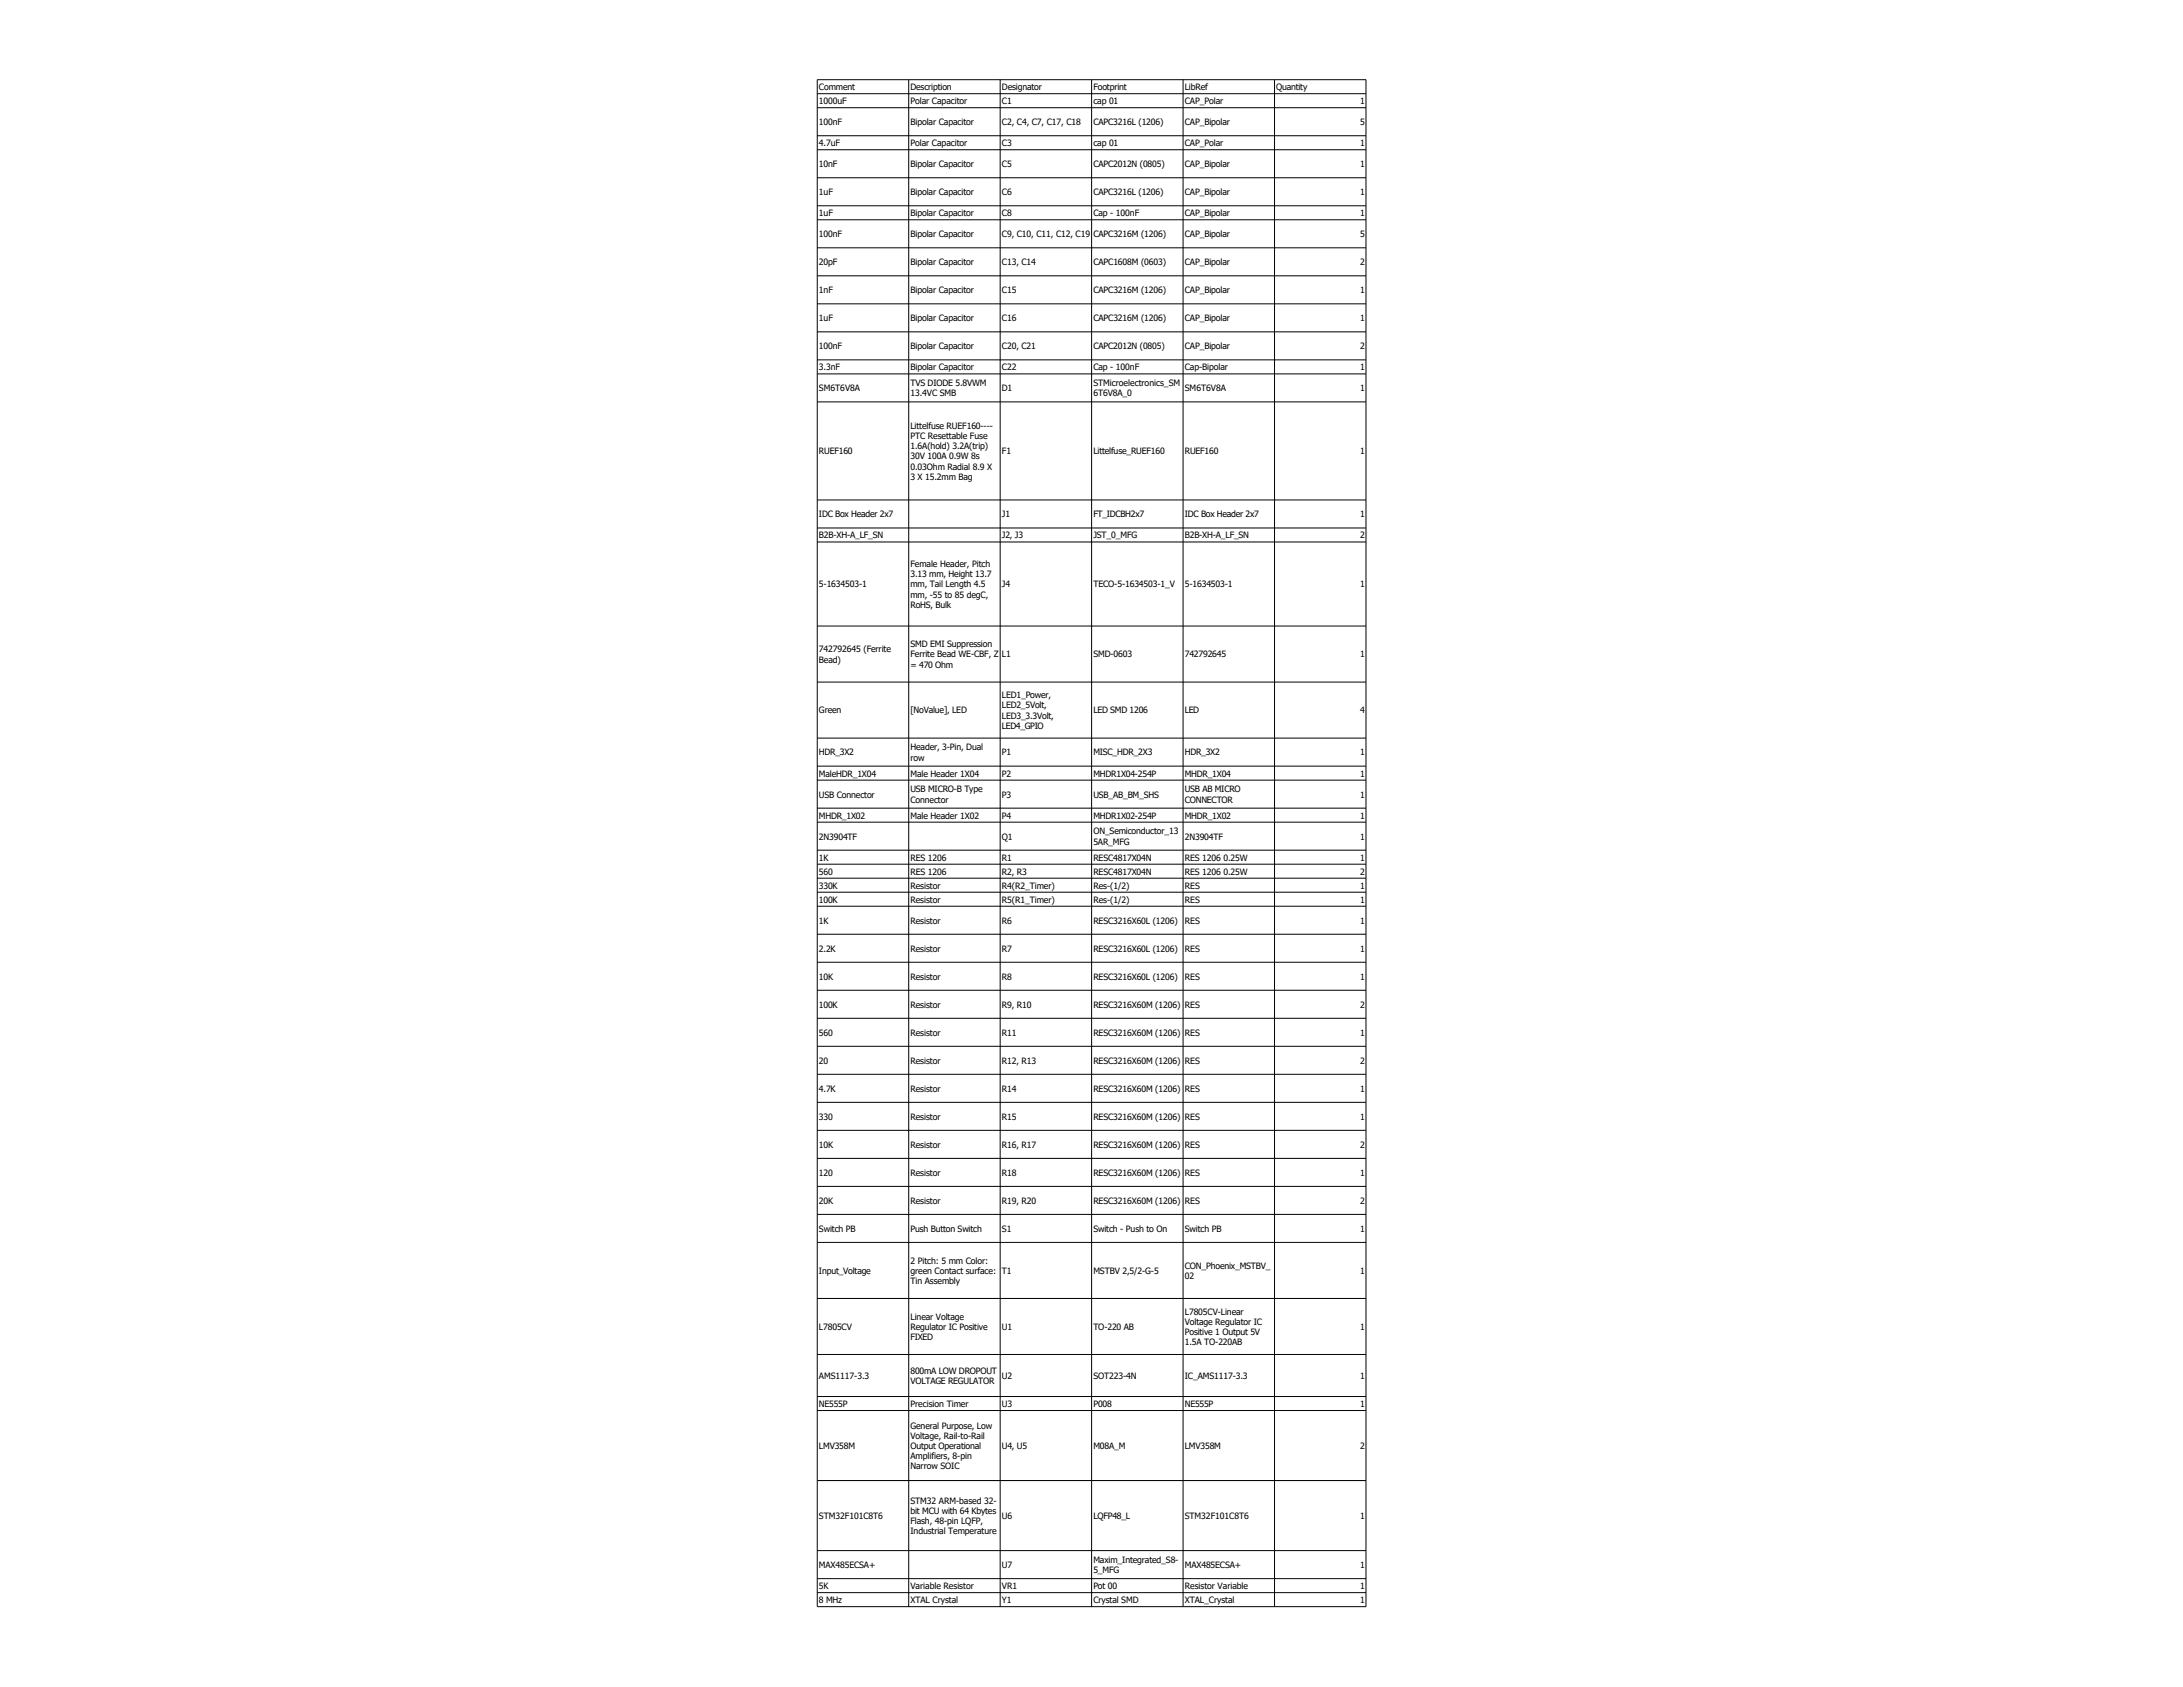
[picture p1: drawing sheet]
<svg xmlns="http://www.w3.org/2000/svg" width="279mm" height="216mm" viewBox="0 0 279 216" stroke-linecap="round" stroke-linejoin="round" font-family="sans-serif">
<defs><g id="words">
<g font-size="1.1">
<text x="104.8" y="11.5">Comment</text>
<text x="116.5" y="11.5">Description</text>
<text x="128.2" y="11.5">Designator</text>
<text x="139.9" y="11.5">Footprint</text>
<text x="151.6" y="11.5">LibRef</text>
<text x="163.3" y="11.5">Quantity</text>
<text x="104.8" y="13.3">1000uF</text>
<text x="104.8" y="16">100nF</text>
<text x="116.5" y="13.3">Polar Capacitor</text>
<text x="116.5" y="16">Bipolar Capacitor</text>
<text x="128.2" y="13.3">C1</text>
<text x="128.2" y="16">C2, C4, C7, C17, C18</text>
<text x="139.9" y="13.3">cap 01</text>
<text x="139.9" y="16">CAPC3216L (1206)</text>
<text x="151.6" y="13.3">CAP_Polar</text>
<text x="151.6" y="16">CAP_Bipolar</text>
<text x="174.1" y="13.3">1</text>
<text x="174.1" y="16">5</text>
<text x="104.8" y="18.7">4.7uF</text>
<text x="104.8" y="21.4">10nF</text>
<text x="116.5" y="18.7">Polar Capacitor</text>
<text x="116.5" y="21.4">Bipolar Capacitor</text>
<text x="128.2" y="18.7">C3</text>
<text x="128.2" y="21.4">C5</text>
<text x="139.9" y="18.7">cap 01</text>
<text x="139.9" y="21.4">CAPC2012N (0805)</text>
<text x="151.6" y="18.7">CAP_Polar</text>
<text x="151.6" y="21.4">CAP_Bipolar</text>
<text x="174.1" y="18.7">1</text>
<text x="174.1" y="21.4">1</text>
<text x="104.8" y="25">1uF</text>
<text x="104.8" y="27.7">1uF</text>
<text x="116.5" y="25">Bipolar Capacitor</text>
<text x="116.5" y="27.7">Bipolar Capacitor</text>
<text x="128.2" y="25">C6</text>
<text x="128.2" y="27.7">C8</text>
<text x="139.9" y="25">CAPC3216L (1206)</text>
<text x="139.9" y="27.7">Cap - 100nF</text>
<text x="151.6" y="25">CAP_Bipolar</text>
<text x="151.6" y="27.7">CAP_Bipolar</text>
<text x="174.1" y="25">1</text>
<text x="174.1" y="27.7">1</text>
<text x="104.8" y="30.4">100nF</text>
<text x="104.8" y="33.9">20pF</text>
<text x="116.5" y="30.4">Bipolar Capacitor</text>
<text x="116.5" y="33.9">Bipolar Capacitor</text>
<text x="128.2" y="30.4">C9, C10, C11, C12, C19</text>
<text x="128.2" y="33.9">C13, C14</text>
<text x="139.9" y="30.4">CAPC3216M (1206)</text>
<text x="139.9" y="33.9">CAPC1608M (0603)</text>
<text x="151.6" y="30.4">CAP_Bipolar</text>
<text x="151.6" y="33.9">CAP_Bipolar</text>
<text x="174.1" y="30.4">5</text>
<text x="174.1" y="33.9">2</text>
<text x="104.8" y="37.5">1nF</text>
<text x="104.8" y="41.1">1uF</text>
<text x="116.5" y="37.5">Bipolar Capacitor</text>
<text x="116.5" y="41.1">Bipolar Capacitor</text>
<text x="128.2" y="37.5">C15</text>
<text x="128.2" y="41.1">C16</text>
<text x="139.9" y="37.5">CAPC3216M (1206)</text>
<text x="139.9" y="41.1">CAPC3216M (1206)</text>
<text x="151.6" y="37.5">CAP_Bipolar</text>
<text x="151.6" y="41.1">CAP_Bipolar</text>
<text x="174.1" y="37.5">1</text>
<text x="174.1" y="41.1">1</text>
<text x="104.8" y="44.7">100nF</text>
<text x="104.8" y="47.4">3.3nF</text>
<text x="116.5" y="44.7">Bipolar Capacitor</text>
<text x="116.5" y="47.4">Bipolar Capacitor</text>
<text x="128.2" y="44.7">C20, C21</text>
<text x="128.2" y="47.4">C22</text>
<text x="139.9" y="44.7">CAPC2012N (0805)</text>
<text x="139.9" y="47.4">Cap - 100nF</text>
<text x="151.6" y="44.7">CAP_Bipolar</text>
<text x="151.6" y="47.4">Cap-Bipolar</text>
<text x="174.1" y="44.7">2</text>
<text x="174.1" y="47.4">1</text>
<text x="104.8" y="50.1">SM6T6V8A</text>
<text x="116.5" y="49.4">TVS DIODE 5.8VWM</text>
<text x="116.5" y="50.7">13.4VC SMB</text>
<text x="128.2" y="50.1">D1</text>
<text x="139.9" y="49.4">STMicroelectronics_SM</text>
<text x="139.9" y="50.7">6T6V8A_0</text>
<text x="151.6" y="50.1">SM6T6V8A</text>
<text x="174.1" y="50.1">1</text>
<text x="104.8" y="58.1">RUEF160</text>
<text x="116.5" y="54.9">Littelfuse RUEF160----</text>
<text x="116.5" y="56.2">PTC Resettable Fuse</text>
<text x="116.5" y="57.5">1.6A(hold) 3.2A(trip)</text>
<text x="116.5" y="58.8">30V 100A 0.9W 8s</text>
<text x="128.2" y="58.1">F1</text>
<text x="139.9" y="58.1">Littelfuse_RUEF160</text>
<text x="151.6" y="58.1">RUEF160</text>
<text x="174.1" y="58.1">1</text>
<text x="116.5" y="60.1">0.03Ohm Radial 8.9 X</text>
<text x="116.5" y="61.4">3 X 15.2mm Bag</text>
<text x="104.8" y="66.2">IDC Box Header 2x7</text>
<text x="104.8" y="68.9">B2B-XH-A_LF_SN</text>
<text x="128.2" y="66.2">J1</text>
<text x="128.2" y="68.9">J2, J3</text>
<text x="139.9" y="66.2">FT_IDCBH2x7</text>
<text x="139.9" y="68.9">JST_0_MFG</text>
<text x="151.6" y="66.2">IDC Box Header 2x7</text>
<text x="151.6" y="68.9">B2B-XH-A_LF_SN</text>
<text x="174.1" y="66.2">1</text>
<text x="174.1" y="68.9">2</text>
<text x="104.8" y="75.2">5-1634503-1</text>
<text x="116.5" y="72.6">Female Header, Pitch</text>
<text x="116.5" y="73.9">3.13 mm, Height 13.7</text>
<text x="116.5" y="75.2">mm, Tail Length 4.5</text>
<text x="116.5" y="76.5">mm, -55 to 85 degC,</text>
<text x="116.5" y="77.8">RoHS, Bulk</text>
<text x="128.2" y="75.2">J4</text>
<text x="139.9" y="75.2">TECO-5-1634503-1_V</text>
<text x="151.6" y="75.2">5-1634503-1</text>
<text x="174.1" y="75.2">1</text>
<text x="104.8" y="83.5">742792645 (Ferrite</text>
<text x="116.5" y="82.8">SMD EMI Suppression</text>
<text x="104.8" y="84.8">Bead)</text>
<text x="116.5" y="84.1">Ferrite Bead WE-CBF, Z</text>
<text x="116.5" y="85.4">= 470 Ohm</text>
<text x="128.2" y="84.1">L1</text>
<text x="128.2" y="89.4">LED1_Power,</text>
<text x="139.9" y="84.1">SMD-0603</text>
<text x="151.6" y="84.1">742792645</text>
<text x="174.1" y="84.1">1</text>
<text x="104.8" y="91.3">Green</text>
<text x="116.5" y="91.3">[NoValue], LED</text>
<text x="128.2" y="90.7">LED2_5Volt,</text>
<text x="128.2" y="92">LED3_3.3Volt,</text>
<text x="128.2" y="93.3">LED4_GPIO</text>
<text x="139.9" y="91.3">LED SMD 1206</text>
<text x="151.6" y="91.3">LED</text>
<text x="174.1" y="91.3">4</text>
<text x="104.8" y="96.7">HDR_3X2</text>
<text x="104.8" y="99.4">MaleHDR_1X04</text>
<text x="116.5" y="96">Header, 3-Pin, Dual</text>
<text x="116.5" y="97.3">row</text>
<text x="116.5" y="99.4">Male Header 1X04</text>
<text x="116.5" y="101.4">USB MICRO-B Type</text>
<text x="128.2" y="96.7">P1</text>
<text x="128.2" y="99.4">P2</text>
<text x="139.9" y="96.7">MISC_HDR_2X3</text>
<text x="139.9" y="99.4">MHDR1X04-254P</text>
<text x="151.6" y="96.7">HDR_3X2</text>
<text x="151.6" y="99.4">MHDR_1X04</text>
<text x="151.6" y="101.4">USB AB MICRO</text>
<text x="174.1" y="96.7">1</text>
<text x="174.1" y="99.4">1</text>
<text x="104.8" y="102.1">USB Connector</text>
<text x="104.8" y="104.8">MHDR_1X02</text>
<text x="104.8" y="107.4">2N3904TF</text>
<text x="116.5" y="102.7">Connector</text>
<text x="116.5" y="104.8">Male Header 1X02</text>
<text x="128.2" y="102.1">P3</text>
<text x="128.2" y="104.8">P4</text>
<text x="128.2" y="107.4">Q1</text>
<text x="139.9" y="102.1">USB_AB_BM_SHS</text>
<text x="139.9" y="104.8">MHDR1X02-254P</text>
<text x="139.9" y="106.8">ON_Semiconductor_13</text>
<text x="151.6" y="102.7">CONNECTOR</text>
<text x="151.6" y="104.8">MHDR_1X02</text>
<text x="151.6" y="107.4">2N3904TF</text>
<text x="174.1" y="102.1">1</text>
<text x="174.1" y="104.8">1</text>
<text x="174.1" y="107.4">1</text>
<text x="104.8" y="110.1">1K</text>
<text x="104.8" y="111.9">560</text>
<text x="104.8" y="113.7">330K</text>
<text x="116.5" y="110.1">RES 1206</text>
<text x="116.5" y="111.9">RES 1206</text>
<text x="116.5" y="113.7">Resistor</text>
<text x="128.2" y="110.1">R1</text>
<text x="128.2" y="111.9">R2, R3</text>
<text x="128.2" y="113.7">R4(R2_Timer)</text>
<text x="139.9" y="108.1">5AR_MFG</text>
<text x="139.9" y="110.1">RESC4817X04N</text>
<text x="139.9" y="111.9">RESC4817X04N</text>
<text x="139.9" y="113.7">Res-(1/2)</text>
<text x="151.6" y="110.1">RES 1206 0.25W</text>
<text x="151.6" y="111.9">RES 1206 0.25W</text>
<text x="151.6" y="113.7">RES</text>
<text x="174.1" y="110.1">1</text>
<text x="174.1" y="111.9">2</text>
<text x="174.1" y="113.7">1</text>
<text x="104.8" y="115.5">100K</text>
<text x="104.8" y="118.2">1K</text>
<text x="116.5" y="115.5">Resistor</text>
<text x="116.5" y="118.2">Resistor</text>
<text x="128.2" y="115.5">R5(R1_Timer)</text>
<text x="128.2" y="118.2">R6</text>
<text x="139.9" y="115.5">Res-(1/2)</text>
<text x="139.9" y="118.2">RESC3216X60L (1206)</text>
<text x="151.6" y="115.5">RES</text>
<text x="151.6" y="118.2">RES</text>
<text x="174.1" y="115.5">1</text>
<text x="174.1" y="118.2">1</text>
<text x="104.8" y="121.8">2.2K</text>
<text x="104.8" y="125.4">10K</text>
<text x="116.5" y="121.8">Resistor</text>
<text x="116.5" y="125.4">Resistor</text>
<text x="128.2" y="121.8">R7</text>
<text x="128.2" y="125.4">R8</text>
<text x="139.9" y="121.8">RESC3216X60L (1206)</text>
<text x="139.9" y="125.4">RESC3216X60L (1206)</text>
<text x="151.6" y="121.8">RES</text>
<text x="151.6" y="125.4">RES</text>
<text x="174.1" y="121.8">1</text>
<text x="174.1" y="125.4">1</text>
<text x="104.8" y="129">100K</text>
<text x="116.5" y="129">Resistor</text>
<text x="128.2" y="129">R9, R10</text>
<text x="139.9" y="129">RESC3216X60M (1206)</text>
<text x="151.6" y="129">RES</text>
<text x="174.1" y="129">2</text>
<text x="104.8" y="132.5">560</text>
<text x="104.8" y="136.1">20</text>
<text x="116.5" y="132.5">Resistor</text>
<text x="116.5" y="136.1">Resistor</text>
<text x="128.2" y="132.5">R11</text>
<text x="128.2" y="136.1">R12, R13</text>
<text x="139.9" y="132.5">RESC3216X60M (1206)</text>
<text x="139.9" y="136.1">RESC3216X60M (1206)</text>
<text x="151.6" y="132.5">RES</text>
<text x="151.6" y="136.1">RES</text>
<text x="174.1" y="132.5">1</text>
<text x="174.1" y="136.1">2</text>
<text x="104.8" y="139.7">4.7K</text>
<text x="104.8" y="143.3">330</text>
<text x="116.5" y="139.7">Resistor</text>
<text x="116.5" y="143.3">Resistor</text>
<text x="128.2" y="139.7">R14</text>
<text x="128.2" y="143.3">R15</text>
<text x="139.9" y="139.7">RESC3216X60M (1206)</text>
<text x="139.9" y="143.3">RESC3216X60M (1206)</text>
<text x="151.6" y="139.7">RES</text>
<text x="151.6" y="143.3">RES</text>
<text x="174.1" y="139.7">1</text>
<text x="174.1" y="143.3">1</text>
<text x="104.8" y="146.9">10K</text>
<text x="116.5" y="146.9">Resistor</text>
<text x="128.2" y="146.9">R16, R17</text>
<text x="139.9" y="146.9">RESC3216X60M (1206)</text>
<text x="151.6" y="146.9">RES</text>
<text x="174.1" y="146.9">2</text>
<text x="104.8" y="150.5">120</text>
<text x="104.8" y="154.1">20K</text>
<text x="116.5" y="150.5">Resistor</text>
<text x="116.5" y="154.1">Resistor</text>
<text x="128.2" y="150.5">R18</text>
<text x="128.2" y="154.1">R19, R20</text>
<text x="139.9" y="150.5">RESC3216X60M (1206)</text>
<text x="139.9" y="154.1">RESC3216X60M (1206)</text>
<text x="151.6" y="150.5">RES</text>
<text x="151.6" y="154.1">RES</text>
<text x="174.1" y="150.5">1</text>
<text x="174.1" y="154.1">2</text>
<text x="104.8" y="157.6">Switch PB</text>
<text x="116.5" y="157.6">Push Button Switch</text>
<text x="116.5" y="161.7">2 Pitch: 5 mm Color:</text>
<text x="128.2" y="157.6">S1</text>
<text x="139.9" y="157.6">Switch - Push to On</text>
<text x="151.6" y="157.6">Switch PB</text>
<text x="174.1" y="157.6">1</text>
<text x="104.8" y="163">Input_Voltage</text>
<text x="116.5" y="163">green Contact surface:</text>
<text x="116.5" y="164.3">Tin Assembly</text>
<text x="128.2" y="163">T1</text>
<text x="139.9" y="163">MSTBV 2,5/2-G-5</text>
<text x="151.6" y="162.4">CON_Phoenix_MSTBV_</text>
<text x="151.6" y="163.7">02</text>
<text x="174.1" y="163">1</text>
<text x="104.8" y="170.2">L7805CV</text>
<text x="116.5" y="168.9">Linear Voltage</text>
<text x="116.5" y="170.2">Regulator IC Positive</text>
<text x="116.5" y="171.5">FIXED</text>
<text x="128.2" y="170.2">U1</text>
<text x="139.9" y="170.2">TO-220 AB</text>
<text x="151.6" y="168.2">L7805CV-Linear</text>
<text x="151.6" y="169.5">Voltage Regulator IC</text>
<text x="151.6" y="170.8">Positive 1 Output 5V</text>
<text x="151.6" y="172.1">1.5A TO-220AB</text>
<text x="174.1" y="170.2">1</text>
<text x="104.8" y="176.5">AMS1117-3.3</text>
<text x="116.5" y="175.8">800mA LOW DROPOUT</text>
<text x="116.5" y="177.1">VOLTAGE REGULATOR</text>
<text x="128.2" y="176.5">U2</text>
<text x="139.9" y="176.5">SOT223-4N</text>
<text x="151.6" y="176.5">IC_AMS1117-3.3</text>
<text x="174.1" y="176.5">1</text>
<text x="104.8" y="180.1">NE555P</text>
<text x="104.8" y="185.4">LMV358M</text>
<text x="116.5" y="180.1">Precision Timer</text>
<text x="116.5" y="182.8">General Purpose, Low</text>
<text x="116.5" y="184.1">Voltage, Rail-to-Rail</text>
<text x="116.5" y="185.4">Output Operational</text>
<text x="128.2" y="180.1">U3</text>
<text x="128.2" y="185.4">U4, U5</text>
<text x="139.9" y="180.1">P008</text>
<text x="139.9" y="185.4">M08A_M</text>
<text x="151.6" y="180.1">NE555P</text>
<text x="151.6" y="185.4">LMV358M</text>
<text x="174.1" y="180.1">1</text>
<text x="174.1" y="185.4">2</text>
<text x="116.5" y="186.7">Amplifiers, 8-pin</text>
<text x="116.5" y="188">Narrow SOIC</text>
<text x="104.8" y="194.4">STM32F101C8T6</text>
<text x="116.5" y="192.4">STM32 ARM-based 32-</text>
<text x="116.5" y="193.7">bit MCU with 64 Kbytes</text>
<text x="116.5" y="195">Flash, 48-pin LQFP,</text>
<text x="116.5" y="196.4">Industrial Temperature</text>
<text x="128.2" y="194.4">U6</text>
<text x="139.9" y="194.4">LQFP48_L</text>
<text x="151.6" y="194.4">STM32F101C8T6</text>
<text x="174.1" y="194.4">1</text>
<text x="104.8" y="200.7">MAX485ECSA+</text>
<text x="104.8" y="203.4">5K</text>
<text x="116.5" y="203.4">Variable Resistor</text>
<text x="128.2" y="200.7">U7</text>
<text x="128.2" y="203.4">VR1</text>
<text x="139.9" y="200">Maxim_Integrated_S8-</text>
<text x="139.9" y="201.3">5_MFG</text>
<text x="139.9" y="203.4">Pot 00</text>
<text x="151.6" y="200.7">MAX485ECSA+</text>
<text x="151.6" y="203.4">Resistor Variable</text>
<text x="174.1" y="200.7">1</text>
<text x="174.1" y="203.4">1</text>
<text x="104.8" y="205.2">8 MHz</text>
<text x="116.5" y="205.2">XTAL Crystal</text>
<text x="128.2" y="205.2">Y1</text>
<text x="139.9" y="205.2">Crystal SMD</text>
<text x="151.6" y="205.2">XTAL_Crystal</text>
<text x="174.1" y="205.2">1</text>
</g>
</g></defs>
<g fill="none" stroke="#000" stroke-width=".13">
<path d="M104.6 10.2h70.2v195.4h-70.2zM104.6 12h70.2M104.6 13.8h70.2M104.6 17.4h70.2M104.6 19.2h70.2M116.3 10.2v195.4M128 10.2v195.4M139.7 10.2v195.4M151.4 10.2v195.4M163.1 10.2v195.4M104.6 22.7h70.2M104.6 26.3h70.2"/>
<path d="M104.6 28.1h70.2M104.6 31.7h70.2M104.6 35.3h70.2M104.6 38.9h70.2M104.6 42.5h70.2M104.6 46.1h70.2M104.6 47.8h70.2M104.6 51.4h70.2M104.6 64h70.2M104.6 67.6h70.2M104.6 69.4h70.2M104.6 80.1h70.2"/>
<path d="M104.6 87.3h70.2M104.6 94.5h70.2M104.6 98h70.2M104.6 99.8h70.2M104.6 103.4h70.2M104.6 105.2h70.2M104.6 108.8h70.2M104.6 110.6h70.2M104.6 112.4h70.2M104.6 114.2h70.2M104.6 116h70.2M104.6 119.6h70.2"/>
<path d="M104.6 123.1h70.2M104.6 126.7h70.2M104.6 130.3h70.2M104.6 133.9h70.2M104.6 137.5h70.2M104.6 141.1h70.2M104.6 144.7h70.2M104.6 148.2h70.2M104.6 151.8h70.2M104.6 155.4h70.2M104.6 159h70.2M104.6 166.2h70.2"/>
<path d="M104.6 173.3h70.2M104.6 178.7h70.2M104.6 180.5h70.2M104.6 189.5h70.2M104.6 198.4h70.2M104.6 202h70.2M104.6 203.8h70.2"/>
</g>
<use href="#words"/>
</svg>
